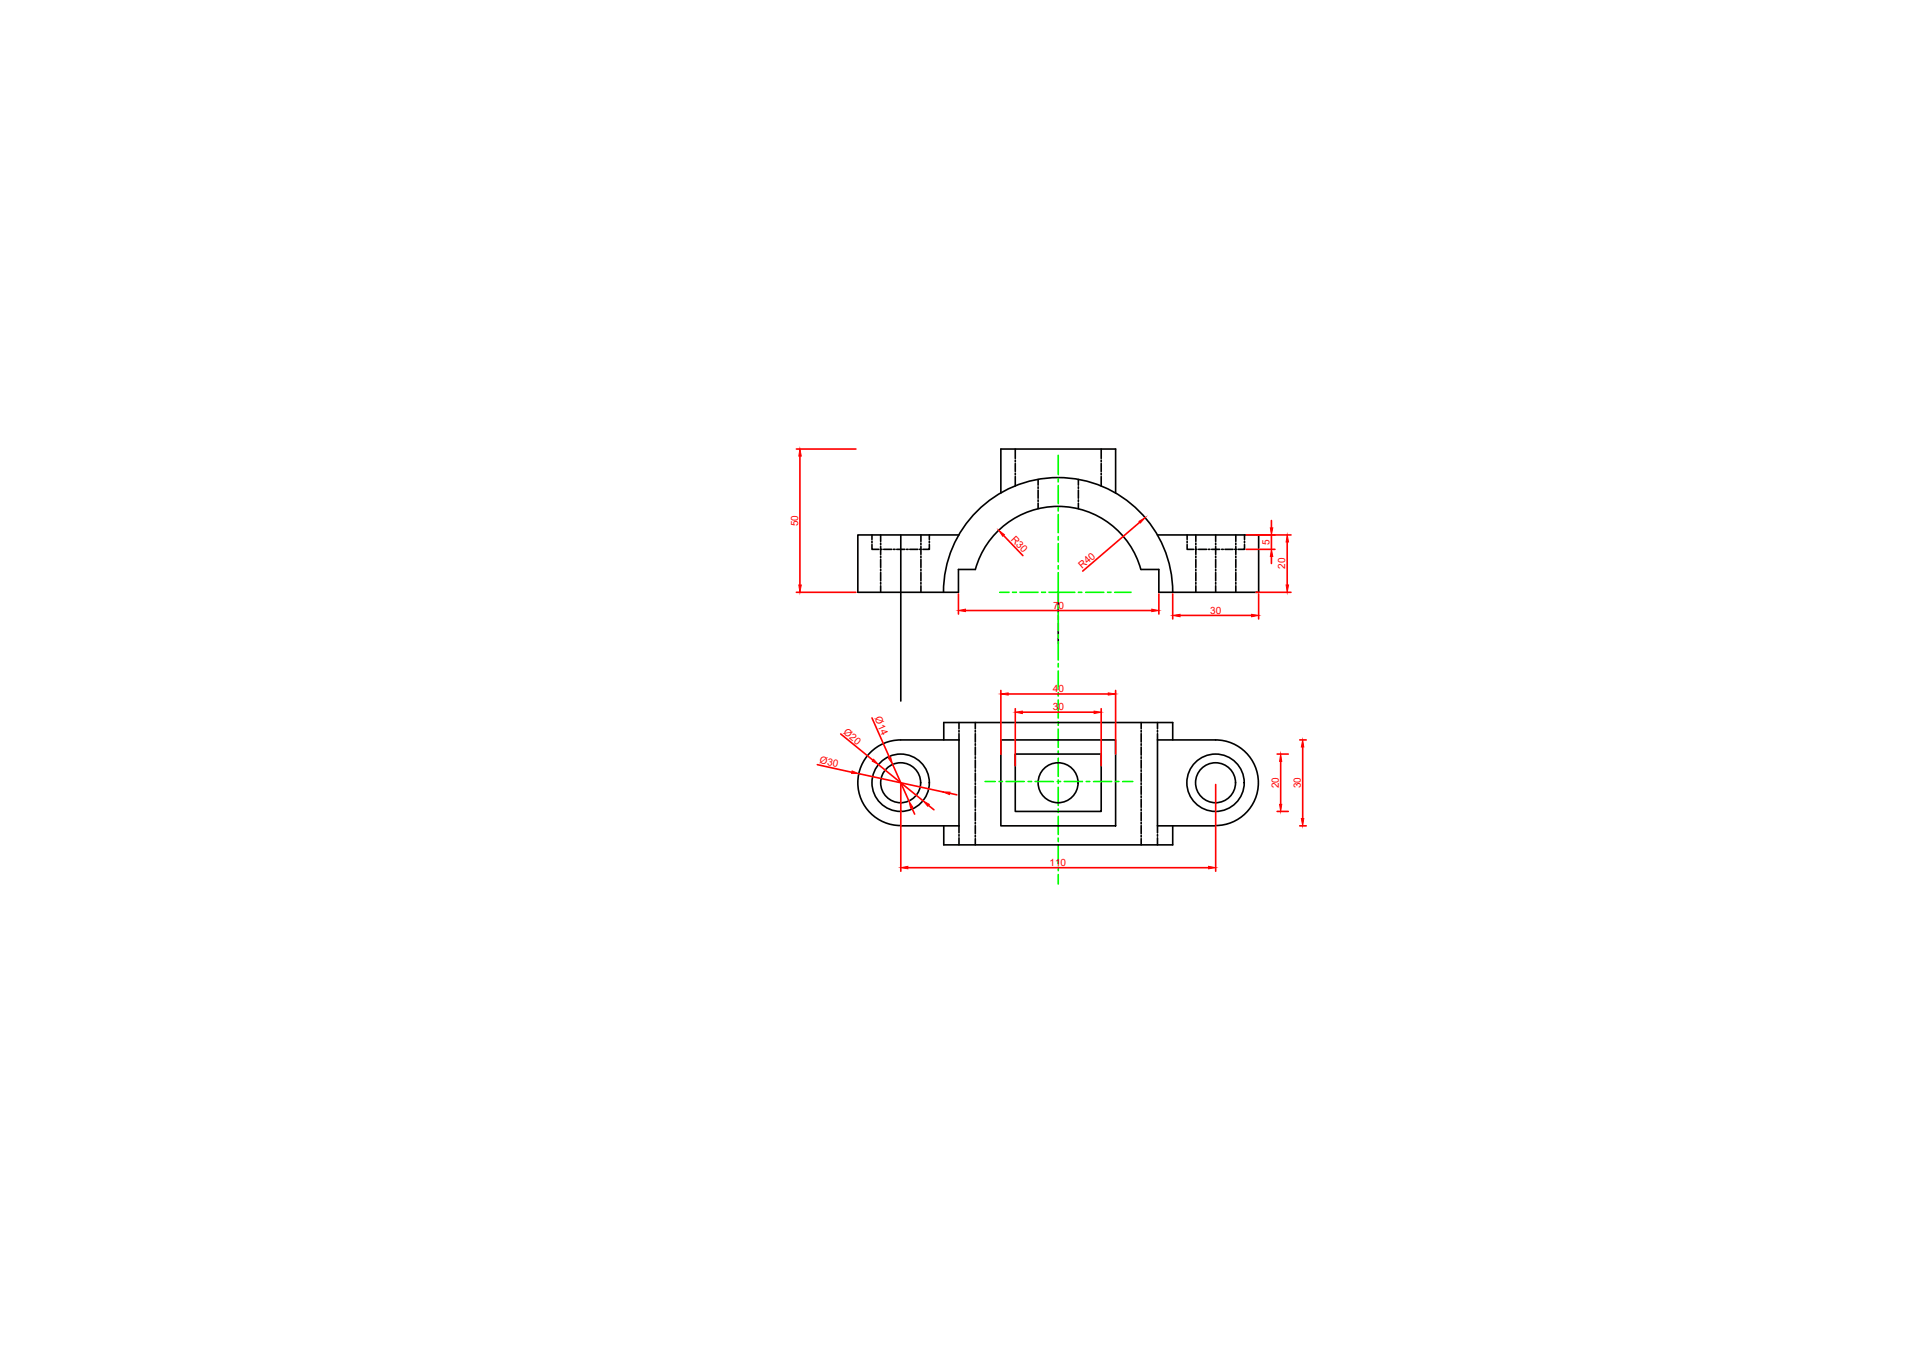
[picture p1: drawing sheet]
<svg xmlns="http://www.w3.org/2000/svg" width="297mm" height="210mm" viewBox="0 0 297 210" stroke-linecap="round" stroke-linejoin="round" font-family="sans-serif">
<defs><g id="words">
<g font-size="1.6" fill="#f00">
<text x="124.2" y="81.9" transform="rotate(-90 124.2 81.9)">50</text>
<text x="157.3" y="84.1" transform="rotate(46 157.3 84.1)">R30</text>
<text x="168.5" y="88.6" transform="rotate(-41 168.5 88.6)">R40</text>
<text x="197.6" y="84.9" transform="rotate(-90 197.6 84.9)">5</text>
<text x="200.1" y="88.6" transform="rotate(-90 200.1 88.6)">20</text>
<text x="163.9" y="94.8">70</text>
<text x="188.4" y="95.5">30</text>
<text x="163.9" y="107.8">40</text>
<text x="136.1" y="111.9" transform="rotate(66 136.1 111.9)">Ø14</text>
<text x="163.9" y="110.6">30</text>
<text x="127.5" y="118.8" transform="rotate(12 127.5 118.8)">Ø30</text>
<text x="131.2" y="114.2" transform="rotate(40 131.2 114.2)">Ø20</text>
<text x="199.1" y="122.8" transform="rotate(-90 199.1 122.8)">20</text>
<text x="202.5" y="122.8" transform="rotate(-90 202.5 122.8)">30</text>
<text x="163.4" y="134.8">110</text>
</g>
</g></defs>
<!-- layer: 0 -->
<g fill="none" stroke="#000" stroke-width=".25">
<path d="M155.8 76.8v-6.9h17.9v6.9M158.1 69.9v1.5M158.1 71.7v.2M158.1 72.2v1.2M158.1 73.7v.2M158.1 74.2v1.5M161.6 74.7v.9M161.6 75.8v.3M161.6 76.3v1.3M161.6 77.8v.3M161.6 78.3v.9M167.9 74.7v.9"/>
<path d="M167.9 75.8v.3M167.9 76.3v1.3M167.9 77.8v.3M167.9 78.3v.9M171.4 69.9v1.5M171.4 71.7v.2M171.4 72.2v1.2M171.4 73.7v.2M171.4 74.2v1.5M135.7 84.8v.7h1.1M135.7 83.3v.7M135.7 84.3v.2"/>
<path d="M137.1 85.5h.2M137.1 83.3v1M137.1 84.6v.2M137.1 85.1v1.2M137.1 86.6v.3M137.1 87.1v1.3M137.1 88.6v.3M137.1 89.1v1.4M137.1 90.7v.3M137.1 91.2v1M137.6 85.5h1.2M139.1 85.5h.2"/>
<path d="M139.6 85.5h1.3M140.2 83.3v25.9M141.1 85.5h.3M141.6 85.5h1.3M143.2 85.5h.2M143.4 83.3v1M143.4 84.6v.2M143.4 85.1v1.2M143.4 86.6v.3M143.4 87.1v1.3M143.4 88.6v.3M143.4 89.1v1.4"/>
<path d="M143.4 90.7v.3M143.4 91.2v1M144.7 84.8v.7h-1M144.7 83.3v.7M144.7 84.3v.2M146.9 92.2a17.8 17.8 0 0 1 17.8-17.8 17.8 17.8 0 0 1 17.9 17.8M149.3 83.3h-15.8v8.9h15.7v-3.5h2.6M151.8 88.7a13.4 13.4 0 0 1 12.9-9.8 13.4 13.4 0 0 1 12.9 9.8M164.7 92.2v3.2M164.7 95.9v.6M164.7 97.1v3.1M180.2 83.3h15.7v8.9h-15.5v-3.5h-2.7"/>
<path d="M184.8 84.8v.7h1M184.8 83.3v.7M184.8 84.3v.2M186.1 85.5h.2M186.2 83.3v1M186.2 84.6v.2M186.2 85.1v1.2M186.2 86.6v.3M186.2 87.1v1.3M186.2 88.6v.3M186.2 89.1v1.4M186.2 90.7v.3"/>
<path d="M186.2 91.2v1M186.6 85.5h1.3M188.1 85.5h.3M188.6 85.5h1.3M189.3 83.3v1M189.3 84.6v.2M189.3 85.1v1.2M189.3 86.6v.3M189.3 87.1v1.3M189.3 88.6v.3M189.3 89.1v1.4M189.3 90.7v.3"/>
<path d="M189.3 91.2v1M190.2 85.5h.2M190.7 85.5h1.3M192.2 85.5h.3M192.4 83.3v1M192.4 84.6v.2M192.4 85.1v1.2M192.4 86.6v.3M192.4 87.1v1.3M192.4 88.6v.3M192.4 89.1v1.4M192.4 90.7v.3"/>
<path d="M192.4 91.2v1M193.7 84.8v.7h-1M193.7 83.3v.7M193.7 84.3v.2M146.9 115.2v-2.7h35.7v2.7M149.3 115.2h-9.1a6.7 6.7 0 0 0-6.7 6.7 6.7 6.7 0 0 0 6.7 6.7M149.3 112.5v1M149.3 113.7v.3M149.3 114.2v15.5M151.8 112.5v1M151.8 113.7v.3M151.8 114.2v1.4"/>
<path d="M151.8 115.8v.3M151.8 116.3v1.3M151.8 117.8v.3M151.8 118.3v1.3M151.8 119.9v.2M155.8 115.2h17.9v13.4h-17.9zM158.1 117.4h13.3v9h-13.3zM177.7 112.5v1M177.7 113.7v.3M177.7 114.2v1.4M177.7 115.8v.3M177.7 116.3v1.3"/>
<path d="M177.7 117.8v.3M177.7 118.3v1.3M177.7 119.9v.2M180.2 115.2h9.1M180.2 112.5v1M180.2 113.7v.3M180.2 114.2v15.5M189.2 115.2a6.7 6.7 0 0 1 6.7 6.7 6.7 6.7 0 0 1-6.7 6.7M140.2 128.6h9.1M146.9 128.6v3h35.7v-3M149.3 129.9v.3M149.3 130.5v1.1"/>
<path d="M151.8 120.4v1.3M151.8 121.9v.3M151.8 122.4v1.3M151.8 123.9v.3M151.8 124.4v1.3M151.8 126v.2M151.8 126.5v1.3M151.8 128v.3M151.8 128.6v1.2M151.8 130.1v.2M151.8 130.6v1M177.7 120.4v1.3"/>
<path d="M177.7 121.9v.3M177.7 122.4v1.3M177.7 123.9v.3M177.7 124.4v1.3M177.7 126v.2M177.7 126.5v1.3M177.7 128v.3M177.7 128.6v1.2M177.7 130.1v.2M177.7 130.6v1M180.2 128.6h9.1M180.2 129.9v.3"/>
<path d="M180.2 130.5v1.1"/>
<circle cx="140.2" cy="121.9" r="4.5"/>
<circle cx="140.2" cy="121.9" r="3.1"/>
<circle cx="164.7" cy="121.9" r="3.1"/>
<circle cx="189.2" cy="121.9" r="4.5"/>
<circle cx="189.2" cy="121.9" r="3.1"/>
</g>
<g fill="none" stroke="#f00" stroke-width=".25">
<path d="M124 69.9h9.3M124.5 71v20.1M124 92.2h9.3M149.2 92.5v3.1M150.3 95.1h29M156.2 83.4l3 3.1M177.4 81.3l-8.8 7.6M180.4 92.5v3.1M182.6 92.5v3.9M183.7 95.8h11.1M194 83.3h7M194 85.5h4.5"/>
<path d="M195.5 92.2h5.5M195.9 92.5v3.9M197.9 81.1v1.1M197.9 83.3v2.2M197.9 86.6v1.1M200.4 84.4v6.7M127.2 119.1l5.4 1.2M130.9 114.3l5 4.1M135.7 111.8l2.8 6.2M136.8 119.1l6.9 5.6M139 119l2.5 5.7M155.8 107.5v9.9"/>
<path d="M157 108.1h15.5M158.1 110.3v8.9M159.2 110.9h11.1M171.4 110.3v8.9M173.7 107.5v9.9M198.8 117.4h1.8M199.4 118.6v6.7M202.3 115.2h1.1M202.8 116.3v11.2M133.7 120.5l13.1 2.8M140.2 122.2v13.5M141.3 135.1h46.9"/>
<path d="M141.9 125.8l.5 1M144.6 125.4l.8 .7M147.9 123.5l1.1 .3M189.3 122.2v13.5M198.8 126.4h1.8M202.3 128.6h1.1"/>
</g>
<g fill="#f00" stroke="#f00" stroke-width=".16">
<path d="M182.6 95.8l1.1-.1v.3z"/>
<path d="M194.8 95.7l1.1 .1-1.1 .2z"/>
<path d="M149.2 95.1l1.1-.2v.3z"/>
<path d="M179.3 94.9l1.1 .2-1.1 .1z"/>
<path d="M155.5 82.6l.9 .7-.3 .2z"/>
<path d="M177.3 81.2l1-.6-.8 .8z"/>
<path d="M124.4 91.1h.3l-.2 1.1z"/>
<path d="M124.5 69.9l.2 1.1h-.3z"/>
<path d="M197.8 82.2h.3l-.2 1.1z"/>
<path d="M197.9 85.5l.2 1.1h-.3z"/>
<path d="M200.4 83.3l.2 1.1h-.4z"/>
<path d="M200.2 91.1h.4l-.2 1.1z"/>
<path d="M155.8 108.1l1.2-.2v.3z"/>
<path d="M172.5 107.9l1.2 .2-1.2 .1z"/>
<path d="M158.1 110.9l1.1-.2v.4z"/>
<path d="M170.3 110.7l1.1 .2-1.1 .2z"/>
<path d="M143.7 124.7l1 .6-.3 .2z"/>
<path d="M136 118.2l.8 .9-1-.6z"/>
<path d="M141.5 124.7l.6 1-.3 .1z"/>
<path d="M138.3 118.1l.4-.2 .3 1.1z"/>
<path d="M146.8 123.3h1.1l-.1 .4z"/>
<path d="M132.7 120l1 .5-1.1-.1z"/>
<path d="M140.2 135.1l1.1-.2v.4z"/>
<path d="M188.2 134.9l1.1 .2-1.1 .2z"/>
<path d="M202.8 115.2l.2 1.1h-.4z"/>
<path d="M202.6 127.5h.4l-.2 1.1z"/>
<path d="M199.4 117.4l.1 1.2h-.3z"/>
<path d="M199.2 125.3h.3l-.1 1.1z"/>
</g>
<g fill="none" stroke="#0f0" stroke-width=".25">
<path d="M164.7 70.9v3M164.7 74.5v.5M164.7 75.6v2.8M164.7 79v.6M155.6 92.2h1.5M157.6 92.2h.6M158.8 92.2h2.8M162.2 92.2h.6M164.7 80.1v2.9M164.7 83.6v.5M164.7 84.7v2.8M164.7 88.1v.5"/>
<path d="M164.7 89.2v3h-1.4M164.7 94.3v.5M164.7 95.4v2.8M164.7 98.8v.5M164.7 99.9v2.9M167.3 92.2h-2.6v1.5M167.9 92.2h.5M169 92.2h2.9M172.4 92.2h.6M173.6 92.2h2.5M164.7 103.3v.6M164.7 104.5v2.8"/>
<path d="M164.7 107.9v.5M164.7 109v2.8M164.7 112.4v.5M164.7 113.5v2.9M164.7 116.9v.6M164.7 118.1v2.8M153.4 121.7h1.5M155.5 121.7h.6M156.6 121.7h2.9M160 121.7h.6M161.1 121.7h2.9M164.6 121.7h.5"/>
<path d="M164.7 121.4v.6M164.7 122.6v2.8M164.7 126v.5M164.7 127.1v2.8M164.7 130.5v.5M164.7 131.6v2.9M164.7 135v.6M164.7 136.2v1.5M165.7 121.7h2.8M169.1 121.7h.6M170.3 121.7h2.7M173.6 121.7h.6"/>
<path d="M174.8 121.7h1.5"/>
</g>
<use href="#words"/>
</svg>
